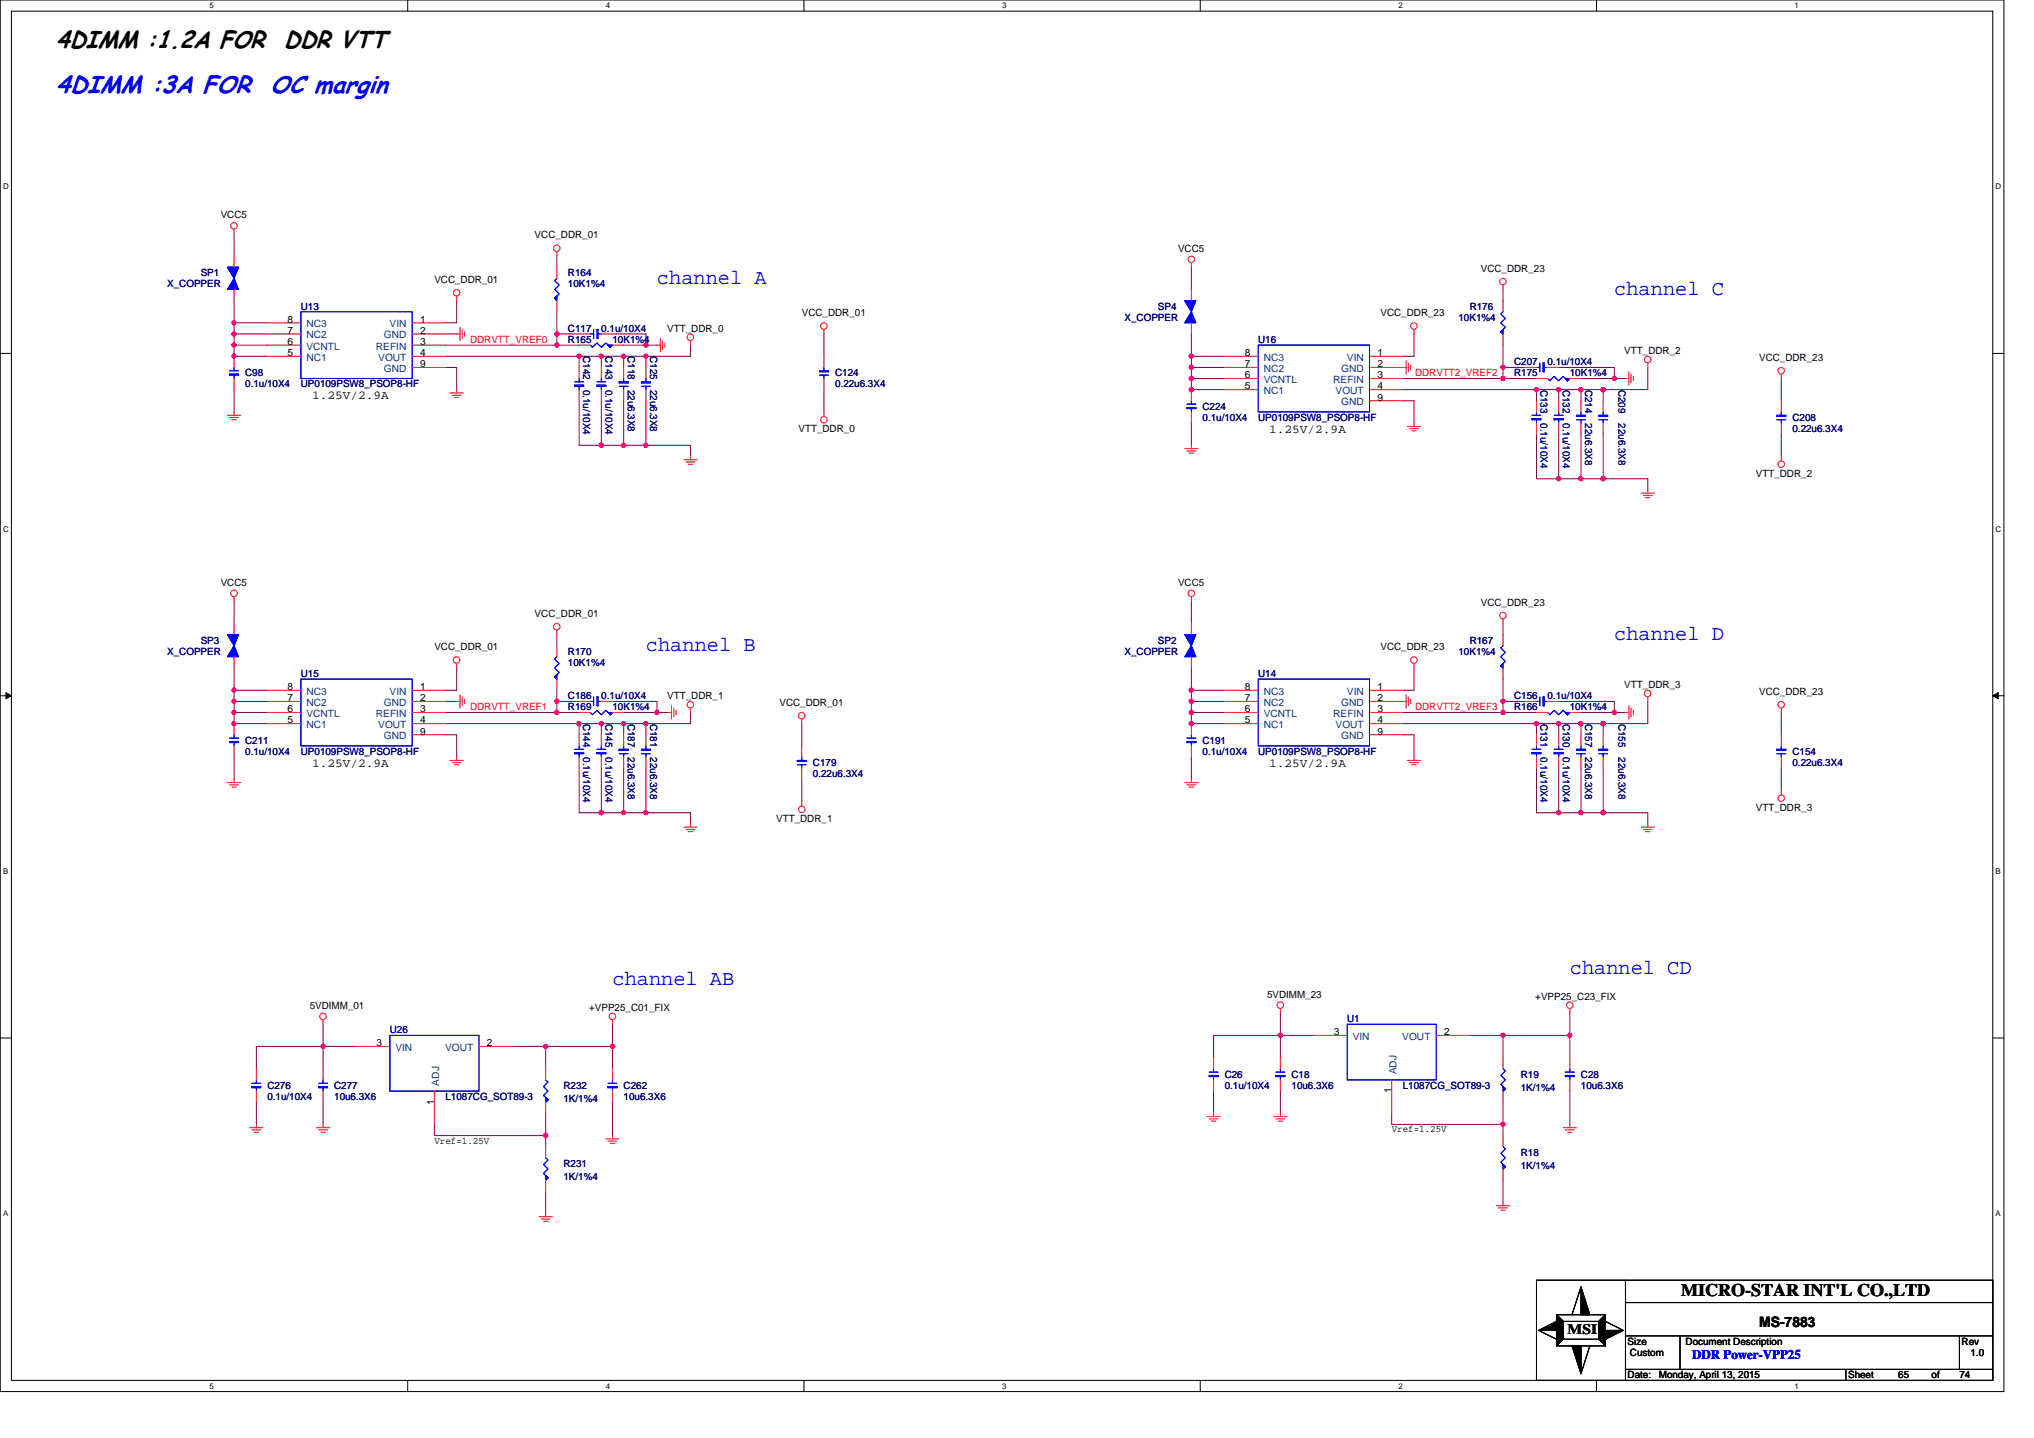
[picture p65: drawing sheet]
<svg xmlns="http://www.w3.org/2000/svg" width="297mm" height="210mm" viewBox="0 0 297 210" stroke-linecap="round" stroke-linejoin="round" font-family="sans-serif">
<defs><g id="words">
<g font-size="3.6">
<text x="8.2" y="7">4DIMM :1.2A FOR</text>
<text x="41.4" y="7">DDR VTT</text>
</g>
<g font-size="3.6" fill="#00f">
<text x="8.2" y="13.5">4DIMM :3A FOR</text>
<text x="39.5" y="13.5">OC margin</text>
</g>
<g font-size="3.1" fill="#00f">
<text x="95.9" y="41.4">channel A</text>
<text x="235.7" y="43.1">channel C</text>
<text x="94.3" y="95.1">channel B</text>
<text x="235.7" y="93.5">channel D</text>
<text x="89.4" y="143.9">channel AB</text>
<text x="229.3" y="142.2">channel CD</text>
</g>
<text font-size="2.6" x="245.5" y="189.3">MICRO-STAR INT'L CO.,LTD</text>
<g font-size="2.1">
<text x="228.9" y="194.9">MSI</text>
<text x="256.9" y="193.8">MS-7883</text>
</g>
<text font-size="1.9" fill="#00f" x="247.1" y="198.5">DDR Power-VPP25</text>
<g font-size="1.8">
<text x="45.6" y="58.3">1.25V/2.9A</text>
<text x="185.4" y="63.2">1.25V/2.9A</text>
<text x="45.6" y="112">1.25V/2.9A</text>
<text x="185.4" y="112">1.25V/2.9A</text>
</g>
<g font-size="1.5">
<text x="32.2" y="31.9">VCC5</text>
<text x="78.1" y="34.8">VCC_DDR_01</text>
<text x="63.4" y="41.3">VCC_DDR_01</text>
<text x="172" y="36.7">VCC5</text>
<text x="216.3" y="39.7">VCC_DDR_23</text>
<text x="42" y="47.1">8</text>
<text x="61.3" y="47.1">1</text>
<text x="117.1" y="46.2">VCC_DDR_01</text>
<text x="201.6" y="46.2">VCC_DDR_23</text>
<text x="42" y="48.7">7</text>
<text x="42" y="52">5</text>
<text x="42" y="50.4">6</text>
<text x="61.3" y="52">4</text>
<text x="61.3" y="50.4">3</text>
<text x="61.3" y="48.7">2</text>
<text x="61.3" y="53.6">9</text>
<text x="97.4" y="48.5">VTT_DDR_0</text>
<text x="181.8" y="53.6">7</text>
<text x="181.8" y="52">8</text>
<text x="201.1" y="52">1</text>
<text x="201.1" y="53.6">2</text>
<text x="237.2" y="51.7">VTT_DDR_2</text>
<text x="256.9" y="52.7">VCC_DDR_23</text>
<text x="181.8" y="56.9">5</text>
<text x="181.8" y="55.2">6</text>
<text x="201.1" y="56.9">4</text>
<text x="201.1" y="55.2">3</text>
<text x="201.1" y="58.5">9</text>
<text x="116.6" y="63.1">VTT_DDR_0</text>
<text x="256.4" y="69.6">VTT_DDR_2</text>
<text x="32.2" y="85.5">VCC5</text>
<text x="172" y="85.5">VCC5</text>
<text x="216.3" y="88.5">VCC_DDR_23</text>
<text x="63.4" y="95">VCC_DDR_01</text>
<text x="78.1" y="90.1">VCC_DDR_01</text>
<text x="201.6" y="95">VCC_DDR_23</text>
<text x="42" y="100.8">8</text>
<text x="61.3" y="100.8">1</text>
<text x="181.8" y="100.8">8</text>
<text x="201.1" y="100.8">1</text>
<text x="237.2" y="100.5">VTT_DDR_3</text>
<text x="256.9" y="101.5">VCC_DDR_23</text>
<text x="42" y="102.4">7</text>
<text x="42" y="105.6">5</text>
<text x="42" y="104">6</text>
<text x="61.3" y="105.6">4</text>
<text x="61.3" y="104">3</text>
<text x="61.3" y="102.4">2</text>
<text x="61.3" y="107.3">9</text>
<text x="97.4" y="102.1">VTT_DDR_1</text>
<text x="113.8" y="103.1">VCC_DDR_01</text>
<text x="181.8" y="102.4">7</text>
<text x="181.8" y="105.6">5</text>
<text x="181.8" y="104">6</text>
<text x="201.1" y="105.6">4</text>
<text x="201.1" y="104">3</text>
<text x="201.1" y="102.4">2</text>
<text x="201.1" y="107.3">9</text>
<text x="113.3" y="120">VTT_DDR_1</text>
<text x="256.4" y="118.4">VTT_DDR_3</text>
<text x="45.2" y="147.3">5VDIMM_01</text>
<text x="86" y="147.6">+VPP25_C01_FIX</text>
<text x="185" y="145.7">5VDIMM_23</text>
<text x="224.2" y="146">+VPP25_C23_FIX</text>
<text x="55" y="152.8">3</text>
<text x="71.1" y="152.8">2</text>
<text x="194.8" y="151.2">3</text>
<text x="210.9" y="151.2">2</text>
<text x="63.4" y="161.3" transform="rotate(-90 63.4 161.3)">1</text>
<text x="203.2" y="159.7" transform="rotate(-90 203.2 159.7)">1</text>
<text x="63.4" y="167">Vref=1.25V</text>
<text x="203.2" y="165.4">Vref=1.25V</text>
<text x="237.7" y="196.4">Size</text>
<text x="246.2" y="196.4">Document Description</text>
<text x="286.5" y="196.4">Rev</text>
<text x="237.7" y="201.3">Date:</text>
<text x="238" y="198">Custom</text>
<text x="242.2" y="201.3">Monday, April 13, 2015</text>
<text x="269.9" y="201.3">Sheet</text>
<text x="277.2" y="201.3">65</text>
<text x="282.1" y="201.3">of</text>
<text x="286.1" y="201.3">74</text>
<text x="287.8" y="198">1.0</text>
</g>
<g font-size="1.5" fill="#000080">
<text x="24.4" y="42">X_COPPER</text>
<text x="29.3" y="40.3">SP1</text>
<text x="82.9" y="40.3">R164</text>
<text x="82.9" y="42">10K1%4</text>
<text x="43.9" y="45.2">U13</text>
<text x="164.2" y="46.8">X_COPPER</text>
<text x="169.1" y="45.2">SP4</text>
<text x="213" y="46.8">10K1%4</text>
<text x="214.6" y="45.2">R176</text>
<text x="82.9" y="50.1">R165</text>
<text x="82.9" y="48.5">C117</text>
<text x="85.2" y="52" transform="rotate(90 85.2 52)">C142</text>
<text x="87.8" y="48.5">0.1u/10X4</text>
<text x="88.4" y="52" transform="rotate(90 88.4 52)">C143</text>
<text x="89.4" y="50.1">10K1%4</text>
<text x="91.7" y="52" transform="rotate(90 91.7 52)">C118</text>
<text x="94.9" y="52" transform="rotate(90 94.9 52)">C125</text>
<text x="183.7" y="50.1">U16</text>
<text x="221.1" y="53.3">C207</text>
<text x="226" y="53.3">0.1u/10X4</text>
<text x="35.8" y="55">C98</text>
<text x="35.8" y="56.6">0.1u/10X4</text>
<text x="43.9" y="56.6">UP0109PSW8_PSOP8-HF</text>
<text x="85.2" y="56.9" transform="rotate(90 85.2 56.9)">0.1u/10X4</text>
<text x="88.4" y="56.9" transform="rotate(90 88.4 56.9)">0.1u/10X4</text>
<text x="91.7" y="56.9" transform="rotate(90 91.7 56.9)">22u6.3X8</text>
<text x="94.9" y="56.9" transform="rotate(90 94.9 56.9)">22u6.3X8</text>
<text x="122" y="55">C124</text>
<text x="122" y="56.6">0.22u6.3X4</text>
<text x="175.6" y="59.8">C224</text>
<text x="221.1" y="55">R175</text>
<text x="225" y="56.9" transform="rotate(90 225 56.9)">C133</text>
<text x="228.2" y="56.9" transform="rotate(90 228.2 56.9)">C132</text>
<text x="229.3" y="55">10K1%4</text>
<text x="231.5" y="56.9" transform="rotate(90 231.5 56.9)">C214</text>
<text x="236.3" y="56.9" transform="rotate(90 236.3 56.9)">C209</text>
<text x="175.6" y="61.5">0.1u/10X4</text>
<text x="183.7" y="61.5">UP0109PSW8_PSOP8-HF</text>
<text x="225" y="61.8" transform="rotate(90 225 61.8)">0.1u/10X4</text>
<text x="228.2" y="61.8" transform="rotate(90 228.2 61.8)">0.1u/10X4</text>
<text x="231.5" y="61.8" transform="rotate(90 231.5 61.8)">22u6.3X8</text>
<text x="236.3" y="61.8" transform="rotate(90 236.3 61.8)">22u6.3X8</text>
<text x="261.8" y="61.5">C208</text>
<text x="261.8" y="63.1">0.22u6.3X4</text>
<text x="24.4" y="95.6">X_COPPER</text>
<text x="29.3" y="94">SP3</text>
<text x="82.9" y="95.6">R170</text>
<text x="164.2" y="95.6">X_COPPER</text>
<text x="169.1" y="94">SP2</text>
<text x="213" y="95.6">10K1%4</text>
<text x="214.6" y="94">R167</text>
<text x="43.9" y="98.8">U15</text>
<text x="82.9" y="97.2">10K1%4</text>
<text x="183.7" y="98.8">U14</text>
<text x="82.9" y="103.7">R169</text>
<text x="82.9" y="102.1">C186</text>
<text x="85.2" y="105.7" transform="rotate(90 85.2 105.7)">C144</text>
<text x="87.8" y="102.1">0.1u/10X4</text>
<text x="88.4" y="105.7" transform="rotate(90 88.4 105.7)">C145</text>
<text x="89.4" y="103.7">10K1%4</text>
<text x="91.7" y="105.7" transform="rotate(90 91.7 105.7)">C187</text>
<text x="94.9" y="105.7" transform="rotate(90 94.9 105.7)">C181</text>
<text x="221.1" y="102.1">C156</text>
<text x="221.1" y="103.7">R166</text>
<text x="225" y="105.7" transform="rotate(90 225 105.7)">C131</text>
<text x="226" y="102.1">0.1u/10X4</text>
<text x="228.2" y="105.7" transform="rotate(90 228.2 105.7)">C130</text>
<text x="229.3" y="103.7">10K1%4</text>
<text x="231.5" y="105.7" transform="rotate(90 231.5 105.7)">C157</text>
<text x="236.3" y="105.7" transform="rotate(90 236.3 105.7)">C155</text>
<text x="35.8" y="108.6">C211</text>
<text x="35.8" y="110.2">0.1u/10X4</text>
<text x="43.9" y="110.2">UP0109PSW8_PSOP8-HF</text>
<text x="85.2" y="110.6" transform="rotate(90 85.2 110.6)">0.1u/10X4</text>
<text x="88.4" y="110.6" transform="rotate(90 88.4 110.6)">0.1u/10X4</text>
<text x="91.7" y="110.6" transform="rotate(90 91.7 110.6)">22u6.3X8</text>
<text x="94.9" y="110.6" transform="rotate(90 94.9 110.6)">22u6.3X8</text>
<text x="118.7" y="111.9">C179</text>
<text x="118.7" y="113.5">0.22u6.3X4</text>
<text x="175.6" y="108.6">C191</text>
<text x="175.6" y="110.2">0.1u/10X4</text>
<text x="183.7" y="110.2">UP0109PSW8_PSOP8-HF</text>
<text x="225" y="110.6" transform="rotate(90 225 110.6)">0.1u/10X4</text>
<text x="228.2" y="110.6" transform="rotate(90 228.2 110.6)">0.1u/10X4</text>
<text x="231.5" y="110.6" transform="rotate(90 231.5 110.6)">22u6.3X8</text>
<text x="236.3" y="110.6" transform="rotate(90 236.3 110.6)">22u6.3X8</text>
<text x="261.8" y="110.2">C154</text>
<text x="261.8" y="111.9">0.22u6.3X4</text>
<text x="196.7" y="149.2">U1</text>
<text x="56.9" y="150.9">U26</text>
<text x="39" y="159">C276</text>
<text x="39" y="160.6">0.1u/10X4</text>
<text x="48.8" y="159">C277</text>
<text x="48.8" y="160.6">10u6.3X6</text>
<text x="65.1" y="160.6">L1087CG_SOT89-3</text>
<text x="82.3" y="159">R232</text>
<text x="82.3" y="161">1K/1%4</text>
<text x="91.1" y="159">C262</text>
<text x="91.1" y="160.6">10u6.3X6</text>
<text x="178.9" y="157.4">C26</text>
<text x="178.9" y="159">0.1u/10X4</text>
<text x="188.6" y="157.4">C18</text>
<text x="188.6" y="159">10u6.3X6</text>
<text x="204.9" y="159">L1087CG_SOT89-3</text>
<text x="222.1" y="157.4">R19</text>
<text x="222.1" y="159.3">1K/1%4</text>
<text x="230.9" y="157.4">C28</text>
<text x="230.9" y="159">10u6.3X6</text>
<text x="82.3" y="170.4">R231</text>
<text x="82.3" y="172.3">1K/1%4</text>
<text x="222.1" y="168.8">R18</text>
<text x="222.1" y="170.7">1K/1%4</text>
</g>
<g font-size="1.5" fill="#004080">
<text x="44.7" y="47.8">NC3</text>
<text x="56.9" y="47.8">VIN</text>
<text x="44.7" y="49.4">NC2</text>
<text x="44.7" y="52.7">NC1</text>
<text x="44.7" y="51.1">VCNTL</text>
<text x="54.9" y="51.1">REFIN</text>
<text x="55.2" y="52.7">VOUT</text>
<text x="56.1" y="49.4">GND</text>
<text x="184.5" y="52.7">NC3</text>
<text x="196.7" y="52.7">VIN</text>
<text x="56.1" y="54.3">GND</text>
<text x="184.5" y="54.3">NC2</text>
<text x="184.5" y="57.6">NC1</text>
<text x="184.5" y="55.9">VCNTL</text>
<text x="194.7" y="55.9">REFIN</text>
<text x="195" y="57.6">VOUT</text>
<text x="195.9" y="54.3">GND</text>
<text x="195.9" y="59.2">GND</text>
<text x="44.7" y="101.5">NC3</text>
<text x="56.9" y="101.5">VIN</text>
<text x="184.5" y="101.5">NC3</text>
<text x="196.7" y="101.5">VIN</text>
<text x="44.7" y="103.1">NC2</text>
<text x="44.7" y="106.3">NC1</text>
<text x="44.7" y="104.7">VCNTL</text>
<text x="54.9" y="104.7">REFIN</text>
<text x="55.2" y="106.3">VOUT</text>
<text x="56.1" y="103.1">GND</text>
<text x="56.1" y="107.9">GND</text>
<text x="184.5" y="103.1">NC2</text>
<text x="184.5" y="106.3">NC1</text>
<text x="184.5" y="104.7">VCNTL</text>
<text x="194.7" y="104.7">REFIN</text>
<text x="195" y="106.3">VOUT</text>
<text x="195.9" y="103.1">GND</text>
<text x="195.9" y="107.9">GND</text>
<text x="57.7" y="153.5">VIN</text>
<text x="65" y="153.5">VOUT</text>
<text x="197.5" y="151.8">VIN</text>
<text x="204.8" y="151.8">VOUT</text>
<text x="64.1" y="158.5" transform="rotate(-90 64.1 158.5)">ADJ</text>
<text x="203.9" y="156.9" transform="rotate(-90 203.9 156.9)">ADJ</text>
</g>
<g font-size="1.5" fill="#f00">
<text x="68.6" y="50.1">DDRVTT_VREF0</text>
<text x="206.6" y="54.9">DDRVTT2_VREF2</text>
<text x="68.6" y="103.7">DDRVTT_VREF1</text>
<text x="206.6" y="103.7">DDRVTT2_VREF3</text>
</g>
<g font-size="1.2">
<text x="30.6" y="1.2">5</text>
<text x="88.5" y="1.2">4</text>
<text x="146.3" y="1.2">3</text>
<text x="204.2" y="1.2">2</text>
<text x="262.1" y="1.2">1</text>
<text x=".5" y="27.6">D</text>
<text x="291.4" y="27.6">D</text>
<text x=".5" y="77.6">C</text>
<text x="291.4" y="77.6">C</text>
<text x=".5" y="127.6">B</text>
<text x="291.4" y="127.6">B</text>
<text x=".5" y="177.6">A</text>
<text x="291.4" y="177.6">A</text>
<text x="30.6" y="202.8">5</text>
<text x="88.5" y="202.8">4</text>
<text x="146.3" y="202.8">3</text>
<text x="204.2" y="202.8">2</text>
<text x="262.1" y="202.8">1</text>
</g>
</g></defs>
<path d="M0 0h292.6v203.2h-292.6zM1.7 1.6h289.3v200h-289.3z" fill="none" stroke="#000" stroke-width=".15"/>
<g fill="#fff">
<path d="M30.6 .2h.6v1.3h-.6z"/>
<path d="M30.6 201.8h.6v1.3h-.6z"/>
</g>
<path d="M59.5 0v1.6M59.5 201.6v1.6" fill="none" stroke="#000" stroke-width=".15"/>
<g fill="#fff">
<path d="M88.5 .2h.6v1.3h-.6z"/>
<path d="M88.5 201.8h.6v1.3h-.6z"/>
</g>
<path d="M117.4 0v1.6M117.4 201.6v1.6" fill="none" stroke="#000" stroke-width=".15"/>
<g fill="#fff">
<path d="M146.3 .2h.7v1.3h-.7z"/>
<path d="M146.3 201.8h.7v1.3h-.7z"/>
</g>
<path d="M175.3 0v1.6M175.3 201.6v1.6" fill="none" stroke="#000" stroke-width=".15"/>
<g fill="#fff">
<path d="M204.2 .2h.6v1.3h-.6z"/>
<path d="M204.2 201.8h.6v1.3h-.6z"/>
</g>
<path d="M233.1 0v1.6M233.1 201.6v1.6" fill="none" stroke="#000" stroke-width=".15"/>
<g fill="#fff">
<path d="M262.1 .2h.6v1.3h-.6z"/>
<path d="M262.1 201.8h.6v1.3h-.6z"/>
<path d="M.5 26.6h.8v1.3h-.8z"/>
<path d="M291.4 26.6h.9v1.3h-.9z"/>
<path d="M.5 76.6h.8v1.3h-.8z"/>
<path d="M291.4 76.6h.9v1.3h-.9z"/>
</g>
<path d="M0 51.6h1.7M291 51.6h1.6" fill="none" stroke="#000" stroke-width=".15"/>
<g fill="#fff">
<path d="M.5 126.6h.7v1.3h-.7z"/>
<path d="M291.4 126.6h.8v1.3h-.8z"/>
</g>
<path d="M0 101.6h1.7M291 101.6h1.6" fill="none" stroke="#000" stroke-width=".15"/>
<path d="M.9 101.1l.8 .5-.8 .4zM291 101.6l.8-.5v.9z" fill="#000" stroke="#000" stroke-width=".15"/>
<g fill="#fff">
<path d="M.5 176.6h.7v1.2h-.7z"/>
<path d="M291.4 176.6h.8v1.2h-.8z"/>
</g>
<g fill="none" stroke="#000" stroke-width=".15">
<path d="M0 151.6h1.7M291 151.6h1.6M224.4 186.9h66.6v14.7h-66.6zM224.7 194.3l2.6 1.3M227.3 192h7.2v4.5h-7.2zM227.3 192l1 1M228.3 193h5.2v2.6h-5.2zM228.3 195.6l-1 .9M230.9 187.9l-1.3 4.1M232.2 196.5l-1.3 4.1M233.5 195.6l1 .9M234.5 193l2.6 1.3"/>
<path d="M234.5 192l-1 1M237.4 190.2h53.6M237.4 186.9v14.7M237.4 200h53.6M237.4 195.1h53.6M245.3 195.1v4.9M269.6 200v1.6M286.1 195.1v4.9"/>
</g>
<g fill="none" stroke="#800040" stroke-width=".15">
<path d="M34.2 34.1v3.3M81.3 37.4v1.6M174 39v3.3M34.2 48.8h4.8M34.2 50.4h4.8M34.2 47.1h4.8M34.2 48.8v1.6M34.2 50.4v1.6h4.8M34.2 47.1v1.7M34.2 43.9v3.2M34.2 56.9v3.3M65.1 53.7h1.6v3.2"/>
<path d="M65.1 48.8h1.6M65.1 50.4h16.2M65.1 52h19.5M66.7 43.9v3.2h-1.6M81.3 48.8v1.6M81.3 50.4h3.3M81.3 45.5v3.3h3.3M84.6 52h3.2M84.6 52v1.7M84.6 58.5v6.5h3.2M87.8 58.5v6.5M87.8 52h3.3"/>
<path d="M87.8 52v1.7M89.4 48.8h4.9v1.6M91.1 58.5v6.5M91.1 52v1.7M91.1 52h3.2M91.1 50.4h3.2M94.3 50.4h1.6M94.3 52v1.7M94.3 58.5v6.5M100.8 50.4v1.6h-6.5M120.3 48.8v3.2M120.3 56.9v3.3"/>
<path d="M174 55.3v1.6h4.9M174 52v1.7M174 48.8v3.2M174 53.7h4.9M174 55.3h4.9M174 52h4.9M174 53.7v1.6M204.9 56.9h19.5M204.9 55.3h14.6M204.9 58.5h1.6v3.3M206.5 48.8v3.2h-1.6M219.5 55.3h4.9"/>
<path d="M219.5 53.7h3.3M219.5 53.7v1.6M219.5 42.3v1.6M219.5 50.4v3.3M224.4 56.9h3.2M224.4 56.9v1.6M227.6 53.7h8.2v1.6M227.6 56.9h3.3M227.6 56.9v1.6M230.9 55.3h4.9M230.9 56.9h3.2M230.9 56.9v1.6"/>
<path d="M234.1 56.9v1.6M235.8 55.3h1.6M240.6 53.7v3.2h-6.5M260.1 55.3v3.2M87.8 65h3.3M91.1 65h3.2M94.3 65h6.5v1.7M174 61.8v3.2M224.4 63.4v6.5h3.2M227.6 69.9h3.3M227.6 63.4v6.5M230.9 69.9h3.2"/>
<path d="M230.9 63.4v6.5M234.1 69.9h6.5v1.6M234.1 63.4v6.5M260.1 63.4v3.3M34.2 97.5v3.3M34.2 87.8v3.2M66.7 97.5v3.3h-1.6M81.3 92.7v1.6M174 97.5v3.3M174 87.8v3.2M206.5 97.5v3.3h-1.6M219.5 99.2v3.2"/>
<path d="M219.5 91v1.7M34.2 102.4h4.8M34.2 104h4.8M34.2 100.8h4.8M34.2 102.4v1.6M34.2 104v1.7h4.8M34.2 100.8v1.6M34.2 110.6v3.2M65.1 107.3h1.6v3.3M65.1 102.4h1.6M65.1 104h16.2M65.1 105.7h19.5"/>
<path d="M81.3 102.4v1.6M81.3 100.8v1.6M81.3 104h3.3M81.3 102.4h3.3M84.6 105.7h3.2M84.6 105.7v1.6M84.6 112.2v6.5h3.2M87.8 105.7h3.3M87.8 118.7h3.3M87.8 105.7v1.6M87.8 112.2v6.5M89.4 102.4h6.5v1.6"/>
<path d="M91.1 104h4.8M91.1 112.2v6.5M91.1 105.7v1.6M91.1 105.7h3.2M91.1 118.7h3.2M94.3 118.7h6.5v1.6M94.3 105.7v1.6M94.3 112.2v6.5M95.9 104h1.7M100.8 104v1.7h-6.5M117.1 105.7v3.2M117.1 113.8v3.3"/>
<path d="M174 104v1.7h4.9M174 100.8v1.6M174 110.6v3.2M174 102.4h4.9M174 104h4.9M174 100.8h4.9M174 102.4v1.6M204.9 105.7h19.5M204.9 104h14.6M204.9 107.3h1.6v3.3M219.5 102.4v1.6M219.5 104h4.9"/>
<path d="M219.5 102.4h3.3M224.4 105.7h3.2M224.4 112.2v6.5h3.2M224.4 105.7v1.6M227.6 102.4h8.2v1.6M227.6 118.7h3.3M227.6 105.7h3.3M227.6 105.7v1.6M227.6 112.2v6.5M230.9 112.2v6.5M230.9 104h4.9M230.9 118.7h3.2"/>
<path d="M230.9 105.7h3.2M230.9 105.7v1.6M234.1 118.7h6.5v1.6M234.1 112.2v6.5M234.1 105.7v1.6M235.8 104h1.6M240.6 102.4v3.3h-6.5M260.1 104v3.3M260.1 112.2v3.2M47.2 152.8h-9.8v3.3M47.2 152.8h4.9M47.2 152.8v3.3"/>
<path d="M47.2 149.6v3.2M74.8 152.8h4.9M79.7 152.8h9.7M79.7 152.8v3.3M89.4 152.8v3.3M89.4 149.6v3.2M177.2 159.3v3.3M187 151.2h4.9M187 159.3v3.3M187 151.2v3.2M187 147.9v3.3M187 151.2h-9.8v3.2"/>
<path d="M214.6 151.2h4.9M219.5 151.2h9.8M219.5 151.2v3.2M229.3 151.2v3.2M229.3 147.9v3.3M229.3 159.3v4.9M37.4 160.9v3.3M47.2 160.9v3.3M63.4 164.2v1.6h16.3M79.7 162.6v3.2M79.7 173.9v3.3M79.7 165.8v1.6"/>
<path d="M89.4 160.9v4.9M203.2 162.6v1.6h16.3M219.5 160.9v3.3M219.5 172.3v3.3M219.5 164.2v1.6"/>
</g>
<g fill="#f0f" stroke="#f0f" stroke-width=".15">
<circle cx="227.6" cy="56.9" r=".32"/>
<circle cx="224.4" cy="56.9" r=".32"/>
<circle cx="87.8" cy="52" r=".32"/>
<circle cx="84.6" cy="52" r=".32"/>
<circle cx="234.1" cy="69.9" r=".32"/>
<circle cx="230.9" cy="69.9" r=".32"/>
<circle cx="87.8" cy="105.7" r=".32"/>
<circle cx="84.6" cy="105.7" r=".32"/>
<circle cx="34.2" cy="105.7" r=".32"/>
<circle cx="34.2" cy="104" r=".32"/>
<circle cx="34.2" cy="102.4" r=".32"/>
<circle cx="81.3" cy="104" r=".32"/>
<circle cx="94.3" cy="105.7" r=".32"/>
<circle cx="91.1" cy="105.7" r=".32"/>
<circle cx="34.2" cy="100.8" r=".32"/>
<circle cx="91.1" cy="118.7" r=".32"/>
<circle cx="87.8" cy="118.7" r=".32"/>
<circle cx="94.3" cy="118.7" r=".32"/>
<circle cx="81.3" cy="102.4" r=".32"/>
<circle cx="95.9" cy="104" r=".32"/>
<circle cx="34.2" cy="52" r=".32"/>
<circle cx="34.2" cy="50.4" r=".31"/>
<circle cx="34.2" cy="48.8" r=".32"/>
<circle cx="81.3" cy="50.4" r=".31"/>
<circle cx="94.3" cy="52" r=".32"/>
<circle cx="91.1" cy="52" r=".32"/>
<circle cx="34.2" cy="47.1" r=".32"/>
<circle cx="227.6" cy="118.7" r=".32"/>
<circle cx="227.6" cy="69.9" r=".32"/>
<circle cx="230.9" cy="56.9" r=".32"/>
<circle cx="219.5" cy="53.6" r=".32"/>
<circle cx="89.4" cy="152.8" r=".32"/>
<circle cx="79.7" cy="152.8" r=".32"/>
<circle cx="91.1" cy="65" r=".32"/>
<circle cx="79.7" cy="165.8" r=".32"/>
<circle cx="87.8" cy="65" r=".32"/>
<circle cx="94.3" cy="65" r=".32"/>
<circle cx="227.6" cy="105.7" r=".32"/>
<circle cx="224.4" cy="105.7" r=".32"/>
<circle cx="234.1" cy="118.7" r=".32"/>
<circle cx="230.9" cy="105.7" r=".32"/>
<circle cx="234.1" cy="105.7" r=".32"/>
<circle cx="174" cy="105.7" r=".32"/>
<circle cx="174" cy="104" r=".32"/>
<circle cx="174" cy="102.4" r=".32"/>
<circle cx="219.5" cy="104" r=".32"/>
<circle cx="230.9" cy="118.7" r=".32"/>
<circle cx="174" cy="100.8" r=".32"/>
<circle cx="229.2" cy="151.2" r=".32"/>
<circle cx="219.5" cy="151.2" r=".32"/>
<circle cx="219.5" cy="164.2" r=".31"/>
<circle cx="187" cy="151.2" r=".32"/>
<circle cx="219.5" cy="55.3" r=".32"/>
<circle cx="47.2" cy="152.8" r=".32"/>
<circle cx="235.7" cy="104" r=".32"/>
<circle cx="235.7" cy="55.3" r=".32"/>
<circle cx="81.3" cy="48.8" r=".32"/>
<circle cx="219.5" cy="102.4" r=".32"/>
<circle cx="94.3" cy="50.4" r=".31"/>
<circle cx="234.1" cy="56.9" r=".32"/>
<circle cx="174" cy="56.9" r=".32"/>
<circle cx="174" cy="55.3" r=".32"/>
<circle cx="174" cy="53.6" r=".32"/>
<circle cx="174" cy="52" r=".32"/>
</g>
<g fill="none" stroke="#f00" stroke-width=".15">
<path d="M34.2 33.5v.6M34.2 37.4v1.6M81.3 36.7v.7M81.3 39v1.6M174 38.4v.6M34.2 42.3v1.6M34.2 52v1.7M34.2 55.3v1.6M39 50.4h4.9M39 48.8h4.9M39 52h4.9M39 47.1h4.9"/>
<path d="M60.2 53.7h4.9M60.2 50.4h4.9M60.2 48.8h4.9M60.2 52h4.9M60.2 47.1h4.9M65.7 57.4h2M66 57.7h1.3M66.4 58h.6M66.7 48.8h.5M66.7 43.2v.7M66.7 56.9v.5M67.2 47.8v1.9"/>
<path d="M67.5 48.1v1.3M67.8 48.5v.6M81.3 43.9v1.6M84.6 50.4h1.6M84.6 48.8h1.6M84.6 53.7v1.6M84.6 56.9v1.6M87.8 53.7v1.6M87.8 56.9v1.6M87.8 48.8h1.6M89.4 50.4h1.7M91.1 53.7v1.6"/>
<path d="M91.1 56.9v1.6M94.3 53.7v1.6M94.3 56.9v1.6M95.9 50.4h.5M96.4 49.4v2M96.8 49.7v1.4M97.1 50.1v.6M100.8 49.7v.7M120.3 48.1v.7M120.3 52v1.7M120.3 55.3v1.6M174 42.3v1.6"/>
<path d="M174 47.1v1.7M174 56.9v1.6M178.9 53.7h4.8M178.9 55.3h4.8M178.9 52h4.8M178.9 56.9h4.8M200 53.7h5.4M200 55.3h4.9M200 52h4.9M200 56.9h4.9M200 58.5h4.9M205.4 52.7v1.9"/>
<path d="M205.7 53v1.3M206 53.3v.7M206.5 48.1v.7M219.5 41.6v.7M219.5 43.9v1.6M219.5 48.8v1.6M222.8 53.7h1.6M224.4 55.3h1.6M224.4 58.5v1.7M226 53.7h1.6M227.6 58.5v1.7M229.3 55.3h1.6"/>
<path d="M230.9 58.5v1.7M234.1 58.5v1.7M237.4 55.3h.5M237.9 54.3v1.9M238.2 54.6v1.3M238.5 54.9v.7M240.6 53v.7M260.1 54.6v.7M260.1 58.5v1.7M33.2 60.6h2M33.5 61h1.3M33.9 61.3h.6"/>
<path d="M34.2 60.2v.4M99.9 67.1h1.9M100.2 67.5h1.3M100.5 67.8h.7M100.8 66.7v.4M120.3 60.2v.6M173 65.5h2M173.3 65.8h1.3M173.6 66.2h.7M174 60.2v1.6M174 65v.5M205.5 62.3h2"/>
<path d="M205.8 62.6h1.4M206.2 62.9h.6M206.5 61.8v.5M224.4 61.8v1.6M227.6 61.8v1.6M230.9 61.8v1.6M234.1 61.8v1.6M239.7 72h1.9M240 72.3h1.3M240.3 72.7h.7M240.6 71.5v.5M260.1 66.7v.6"/>
<path d="M260.1 61.8v1.6M34.2 87.1v.7M34.2 91v1.7M34.2 95.9v1.6M66.7 96.9v.6M81.3 92v.7M81.3 94.3v1.6M81.3 99.2v1.6M174 91v1.7M174 95.9v1.6M174 87.1v.7M206.5 96.9v.6"/>
<path d="M219.5 90.4v.6M219.5 92.7v1.6M219.5 97.5v1.7M33.2 114.3h2M33.5 114.6h1.3M33.9 114.9h.6M34.2 113.8v.5M34.2 105.7v1.6M34.2 108.9v1.7M39 102.4h4.9M39 104h4.9M39 105.7h4.9"/>
<path d="M39 100.8h4.9M60.2 102.4h4.9M60.2 104h4.9M60.2 105.7h4.9M60.2 100.8h4.9M60.2 107.3h4.9M65.7 111h2M66 111.4h1.3M66.4 111.7h.6M66.7 102.4h.5M66.7 110.6v.4M67.2 101.5v1.9"/>
<path d="M67.5 101.8v1.3M67.8 102.1v.6M84.6 102.4h1.6M84.6 104h1.6M84.6 107.3v1.6M84.6 110.6v1.6M87.8 102.4h1.6M87.8 107.3v1.6M87.8 110.6v1.6M89.4 104h1.7M91.1 107.3v1.6M91.1 110.6v1.6"/>
<path d="M94.3 107.3v1.6M94.3 110.6v1.6M97.6 104h.5M98.1 103.1v1.9M98.4 103.4v1.3M98.7 103.7v.7M100.8 103.4v.6M117.1 105v.7M117.1 117.1v.6M117.1 108.9v1.7M117.1 112.2v1.6M173 114.3h2"/>
<path d="M173.3 114.6h1.3M173.6 114.9h.7M174 105.7v1.6M174 108.9v1.7M174 113.8v.5M178.9 102.4h4.8M178.9 104h4.8M178.9 105.7h4.8M178.9 100.8h4.8M200 102.4h5.4M200 104h4.9M200 105.7h4.9"/>
<path d="M200 100.8h4.9M200 107.3h4.9M205.4 101.5v1.9M205.5 111h2M205.7 101.8v1.3M205.8 111.4h1.4M206 102.1v.6M206.2 111.7h.6M206.5 110.6v.4M222.8 102.4h1.6M224.4 104h1.6M224.4 107.3v1.6"/>
<path d="M224.4 110.6v1.6M226 102.4h1.6M227.6 107.3v1.6M227.6 110.6v1.6M229.3 104h1.6M230.9 107.3v1.6M230.9 110.6v1.6M234.1 107.3v1.6M234.1 110.6v1.6M237.4 104h.5M237.9 103.1v1.9M238.2 103.4v1.3"/>
<path d="M238.5 103.7v.7M240.6 101.8v.6M260.1 103.4v.6M260.1 115.4v.7M260.1 107.3v1.6M260.1 110.6v1.6M99.9 120.8h1.9M100.2 121.1h1.3M100.5 121.4h.7M100.8 120.3v.5M239.7 120.8h1.9M240 121.1h1.3"/>
<path d="M240.3 121.4h.7M240.6 120.3v.5M37.4 156.1v1.6M37.4 159.3v1.6M47.2 148.9v.7M47.2 156.1v1.6M47.2 159.3v1.6M52.1 152.8h4.8M63.4 159.3v4.9M70 152.8h4.8M79.7 156.1v1.6M89.4 148.9v.7"/>
<path d="M89.4 156.1v1.6M89.4 159.3v1.6M177.2 154.4v1.7M177.2 157.7v1.6M187 147.3v.6M187 154.4v1.7M187 157.7v1.6M191.9 151.2h4.8M203.2 157.7v4.9M209.7 151.2h4.9M219.5 154.4v1.7M219.5 159.3v1.6"/>
<path d="M229.3 147.3v.6M229.3 154.4v1.7M229.3 157.7v1.6M36.5 164.7h1.9M36.8 165h1.3M37.1 165.3h.7M37.4 164.2v.5M46.2 164.7h2M46.5 165h1.3M46.9 165.3h.6M47.2 164.2v.5M78.7 177.7h2"/>
<path d="M79.1 178h1.2M79.4 178.3h.6M79.7 177.2v.5M79.7 160.9v1.7M79.7 167.4v1.7M79.7 172.3v1.6M88.5 166.3h1.9M88.8 166.6h1.3M89.1 167h.7M89.4 165.8v.5M176.3 163h1.9M176.6 163.4h1.3"/>
<path d="M176.9 163.7h.7M177.2 162.6v.4M186 163h2M186.3 163.4h1.3M186.7 163.7h.6M187 162.6v.4M218.5 176.1h2M218.8 176.4h1.4M219.2 176.7h.6M219.5 175.6v.5M219.5 165.8v1.6M219.5 170.7v1.6"/>
<path d="M228.3 164.7h1.9M228.6 165h1.3M228.9 165.3h.7M229.3 164.2v.5"/>
<circle cx="34.2" cy="33" r=".48"/>
<circle cx="81.3" cy="36.2" r=".48"/>
<circle cx="174" cy="37.9" r=".48"/>
<circle cx="66.7" cy="42.7" r=".48"/>
<circle cx="100.8" cy="49.2" r=".48"/>
<circle cx="120.3" cy="47.6" r=".48"/>
<circle cx="206.5" cy="47.6" r=".48"/>
<circle cx="219.5" cy="41.1" r=".48"/>
<circle cx="240.6" cy="52.5" r=".48"/>
<circle cx="260.1" cy="54.1" r=".48"/>
<circle cx="120.3" cy="61.3" r=".48"/>
<circle cx="260.1" cy="67.8" r=".48"/>
<circle cx="34.2" cy="86.6" r=".48"/>
<circle cx="66.7" cy="96.4" r=".48"/>
<circle cx="81.3" cy="91.5" r=".48"/>
<circle cx="174" cy="86.6" r=".48"/>
<circle cx="206.5" cy="96.4" r=".48"/>
<circle cx="219.5" cy="89.9" r=".48"/>
<circle cx="100.8" cy="102.9" r=".48"/>
<circle cx="117.1" cy="104.5" r=".48"/>
<circle cx="117.1" cy="118.2" r=".48"/>
<circle cx="240.6" cy="101.3" r=".48"/>
<circle cx="260.1" cy="116.6" r=".48"/>
<circle cx="260.1" cy="102.9" r=".48"/>
<circle cx="47.2" cy="148.4" r=".48"/>
<circle cx="89.4" cy="148.4" r=".48"/>
<circle cx="187" cy="146.8" r=".48"/>
<circle cx="229.2" cy="146.8" r=".48"/>
</g>
<g fill="#000" stroke="#000" stroke-width=".15">
<path d="M224.7 194.3l2.6-1.3v1.3zM230.9 187.9l1.3 4.1h-1.3zM234.5 194.3h2.6l-2.6 1.3zM229.6 196.5h1.3v4.1z"/>
<path d="M227.3 192l1 1v2.6l-1 .9z" fill-rule="evenodd"/>
<path d="M227.3 192l1 1v2.6l-1 .9z" fill-rule="evenodd"/>
<path d="M227.3 192l1 1v2.6l-1 .9z" fill-rule="evenodd"/>
<path d="M234.5 192v4.5l-1-.9v-2.6z" fill-rule="evenodd"/>
<path d="M234.5 192v4.5l-1-.9v-2.6z" fill-rule="evenodd"/>
<path d="M234.5 192v4.5l-1-.9v-2.6z" fill-rule="evenodd"/>
</g>
<g fill="none" stroke="#00f" stroke-width=".15">
<path d="M33.5 54.6h1.3v.2h-1.3zM33.5 54.1h1.3M34.2 54.8v.5M34.2 53.7v.4M43.9 45.5h16.3v9.8h-16.3zM81.3 40.6l-.3 .4 .7 .6-.7 .7 .7 .6-.7 .7 .3 .3M83.9 56.2h1.3v.2h-1.3zM83.9 55.8h1.3M84.6 56.4v.5M84.6 55.3v.5M86.2 50.4l.3 .3 .7-.6 .6 .6 .7-.6 .6 .6 .3-.3M86.2 48.8h.5"/>
<path d="M86.7 48.1v1.3M87.2 56.2h1.3v.2h-1.3zM87.2 55.8h1.3M87.2 48.1h.1v1.3h-.1zM87.3 48.8h.5M87.8 56.4v.5M87.8 55.3v.5M90.4 56.4h1.3M90.4 55.8h1.3v.1h-1.3zM91.1 55.3v.5M91.1 56.4v.5M93.7 56.4h1.3"/>
<path d="M93.7 55.8h1.3v.1h-1.3zM94.3 55.3v.5M94.3 56.4v.5M119.7 54.1h1.3v.2h-1.3zM119.7 54.8h1.3M120.3 53.7v.4M120.3 54.8v.5M173.3 59.5h1.3v.2h-1.3zM173.3 59h1.3M174 59.7v.5M174 58.5v.5M183.7 50.4h16.3v9.8h-16.3z"/>
<path d="M219.5 45.5l-.3 .3 .6 .7-.6 .6 .6 .7-.6 .7 .3 .3M224.4 53.7h.5M224.9 53v1.3M225.4 53h.1v1.3h-.1zM225.5 53.7h.5M226 55.3l.3 .3 .7-.7 .6 .7 .7-.7 .6 .7 .4-.3M223.7 61.1h1.3v.2h-1.3zM223.7 60.6h1.3M224.4 61.3v.5M224.4 60.2v.4M227 61.1h1.3v.2h-1.3zM227 60.6h1.3"/>
<path d="M227.6 61.3v.5M227.6 60.2v.4M230.2 61.3h1.3M230.2 60.6h1.3v.2h-1.3zM230.9 60.2v.4M230.9 61.3v.5M233.5 60.6h1.3v.2h-1.3zM233.5 61.3h1.3M234.1 60.2v.4M234.1 61.3v.5M259.5 61.3h1.3M259.5 60.6h1.3v.2h-1.3z"/>
<path d="M260.1 60.2v.4M260.1 61.3v.5M43.9 99.2h16.3v9.7h-16.3zM81.3 95.9l-.3 .3 .7 .7-.7 .6 .7 .7-.7 .6 .3 .4M183.7 99.2h16.3v9.7h-16.3zM219.5 94.3l-.3 .3 .6 .7-.6 .6 .6 .7-.6 .6 .3 .3M33.5 108.3h1.3v.1h-1.3zM33.5 107.8h1.3M34.2 108.4v.5M34.2 107.3v.5M83.9 109.9h1.3v.2h-1.3zM83.9 109.4h1.3"/>
<path d="M84.6 110.1v.5M84.6 108.9v.5M86.2 104l.3 .4 .7-.7 .6 .7 .7-.7 .6 .7 .3-.4M86.2 102.4h.5M86.7 101.8v1.3M87.2 109.9h1.3v.2h-1.3zM87.2 109.4h1.3M87.2 101.8h.1v1.3h-.1zM87.3 102.4h.5M87.8 110.1v.5M87.8 108.9v.5M90.4 110.1h1.3"/>
<path d="M90.4 109.4h1.3v.2h-1.3zM91.1 108.9v.5M91.1 110.1v.5M93.7 110.1h1.3M93.7 109.4h1.3v.2h-1.3zM94.3 108.9v.5M94.3 110.1v.5M116.4 111.7h1.3M116.4 111h1.3v.2h-1.3zM117.1 110.6v.4M117.1 111.7v.5M173.3 108.3h1.3v.1h-1.3z"/>
<path d="M173.3 107.8h1.3M174 108.4v.5M174 107.3v.5M223.7 109.9h1.3v.2h-1.3zM223.7 109.4h1.3M224.4 102.4h.5M224.4 110.1v.5M224.4 108.9v.5M224.9 101.8v1.3M225.4 101.8h.1v1.3h-.1zM225.5 102.4h.5M226 104l.3 .4 .7-.7 .6 .7 .7-.7 .6 .7 .4-.4"/>
<path d="M227 109.9h1.3v.2h-1.3zM227 109.4h1.3M227.6 110.1v.5M227.6 108.9v.5M230.2 110.1h1.3M230.2 109.4h1.3v.2h-1.3zM230.9 108.9v.5M230.9 110.1v.5M233.5 109.4h1.3v.2h-1.3zM233.5 110.1h1.3M234.1 108.9v.5M234.1 110.1v.5"/>
<path d="M259.5 110.1h1.3M259.5 109.4h1.3v.2h-1.3zM260.1 108.9v.5M260.1 110.1v.5M36.8 158.7h1.3v.1h-1.3zM36.8 158.2h1.3M37.4 158.8v.5M37.4 157.7v.5M46.5 158.7h1.3v.1h-1.3zM46.5 158.2h1.3M47.2 158.8v.5M47.2 157.7v.5"/>
<path d="M56.9 151.2h13.1v8.1h-13.1zM79.7 157.7l.3 .3-.6 .7 .6 .6-.6 .7 .6 .6-.3 .3M88.8 158.7h1.3v.1h-1.3zM88.8 158.2h1.3M89.4 158.8v.5M89.4 157.7v.5M176.6 157h1.3v.2h-1.3zM176.6 156.5h1.3M177.2 157.2v.5M177.2 156.1v.4M186.3 157h1.3v.2h-1.3zM186.3 156.5h1.3"/>
<path d="M187 157.2v.5M187 156.1v.4M196.7 149.6h13v8.1h-13zM219.5 156.1l.3 .3-.6 .6 .6 .7-.6 .6 .6 .7-.3 .3M228.6 157h1.3v.2h-1.3zM228.6 156.5h1.3M229.3 157.2v.5M229.3 156.1v.4M79.7 169.1l.3 .3-.6 .6 .6 .7-.6 .6 .6 .7-.3 .3M219.5 167.4l.3 .4-.6 .6 .6 .7-.6 .6 .6 .7-.3 .3"/>
</g>
<g fill="#00f" stroke="#00f" stroke-width=".15">
<path d="M33.2 39h1.6l-.6 1.6z"/>
<path d="M34.2 40.6l.6 1.7h-1.6z"/>
<path d="M173 43.9h1.6l-.6 1.6z"/>
<path d="M174 45.5l.6 1.6h-1.6z"/>
<path d="M173 92.7h1.6l-.6 1.6z"/>
<path d="M174 94.3l.6 1.6h-1.6z"/>
<path d="M33.2 92.7h1.6l-.6 1.6z"/>
<path d="M34.2 94.3l.6 1.6h-1.6z"/>
<path d="M88.8 104h.6l-.3 .4z" fill-rule="evenodd"/>
<path d="M88.8 104h.6l-.3 .4z" fill-rule="evenodd"/>
<path d="M79.7 160.3l.3 .3-.3 .3v-.6l.3 .3z" fill-rule="evenodd"/>
<path d="M79.7 160.3l.3 .3-.3 .3v-.6l.3 .3z" fill-rule="evenodd"/>
<path d="M88.8 50.4h.6l-.3 .3z" fill-rule="evenodd"/>
<path d="M88.8 50.4h.6l-.3 .3z" fill-rule="evenodd"/>
<path d="M219.5 96.9v.6l-.3-.3z" fill-rule="evenodd"/>
<path d="M219.5 96.9v.6l-.3-.3z" fill-rule="evenodd"/>
<path d="M228.6 55.3h.7l-.4 .3z" fill-rule="evenodd"/>
<path d="M228.6 55.3h.7l-.4 .3z" fill-rule="evenodd"/>
<path d="M81.3 98.5v.7l-.3-.4z" fill-rule="evenodd"/>
<path d="M81.3 98.5v.7l-.3-.4z" fill-rule="evenodd"/>
<path d="M79.7 171.7l.3 .3-.3 .3v-.6l.3 .3z" fill-rule="evenodd"/>
<path d="M79.7 171.7l.3 .3-.3 .3v-.6l.3 .3z" fill-rule="evenodd"/>
<path d="M81.3 43.2v.7l-.3-.3z" fill-rule="evenodd"/>
<path d="M81.3 43.2v.7l-.3-.3z" fill-rule="evenodd"/>
<path d="M228.6 104h.7l-.4 .4z" fill-rule="evenodd"/>
<path d="M228.6 104h.7l-.4 .4z" fill-rule="evenodd"/>
<path d="M219.5 158.7l.3 .3-.3 .3v-.6l.3 .3z" fill-rule="evenodd"/>
<path d="M219.5 158.7l.3 .3-.3 .3v-.6l.3 .3z" fill-rule="evenodd"/>
<path d="M219.5 48.1v.7l-.3-.3z" fill-rule="evenodd"/>
<path d="M219.5 48.1v.7l-.3-.3z" fill-rule="evenodd"/>
<path d="M219.5 170l.3 .4-.3 .3v-.7l.3 .4z" fill-rule="evenodd"/>
<path d="M219.5 170l.3 .4-.3 .3v-.7l.3 .4z" fill-rule="evenodd"/>
</g>
<use href="#words"/>
</svg>
